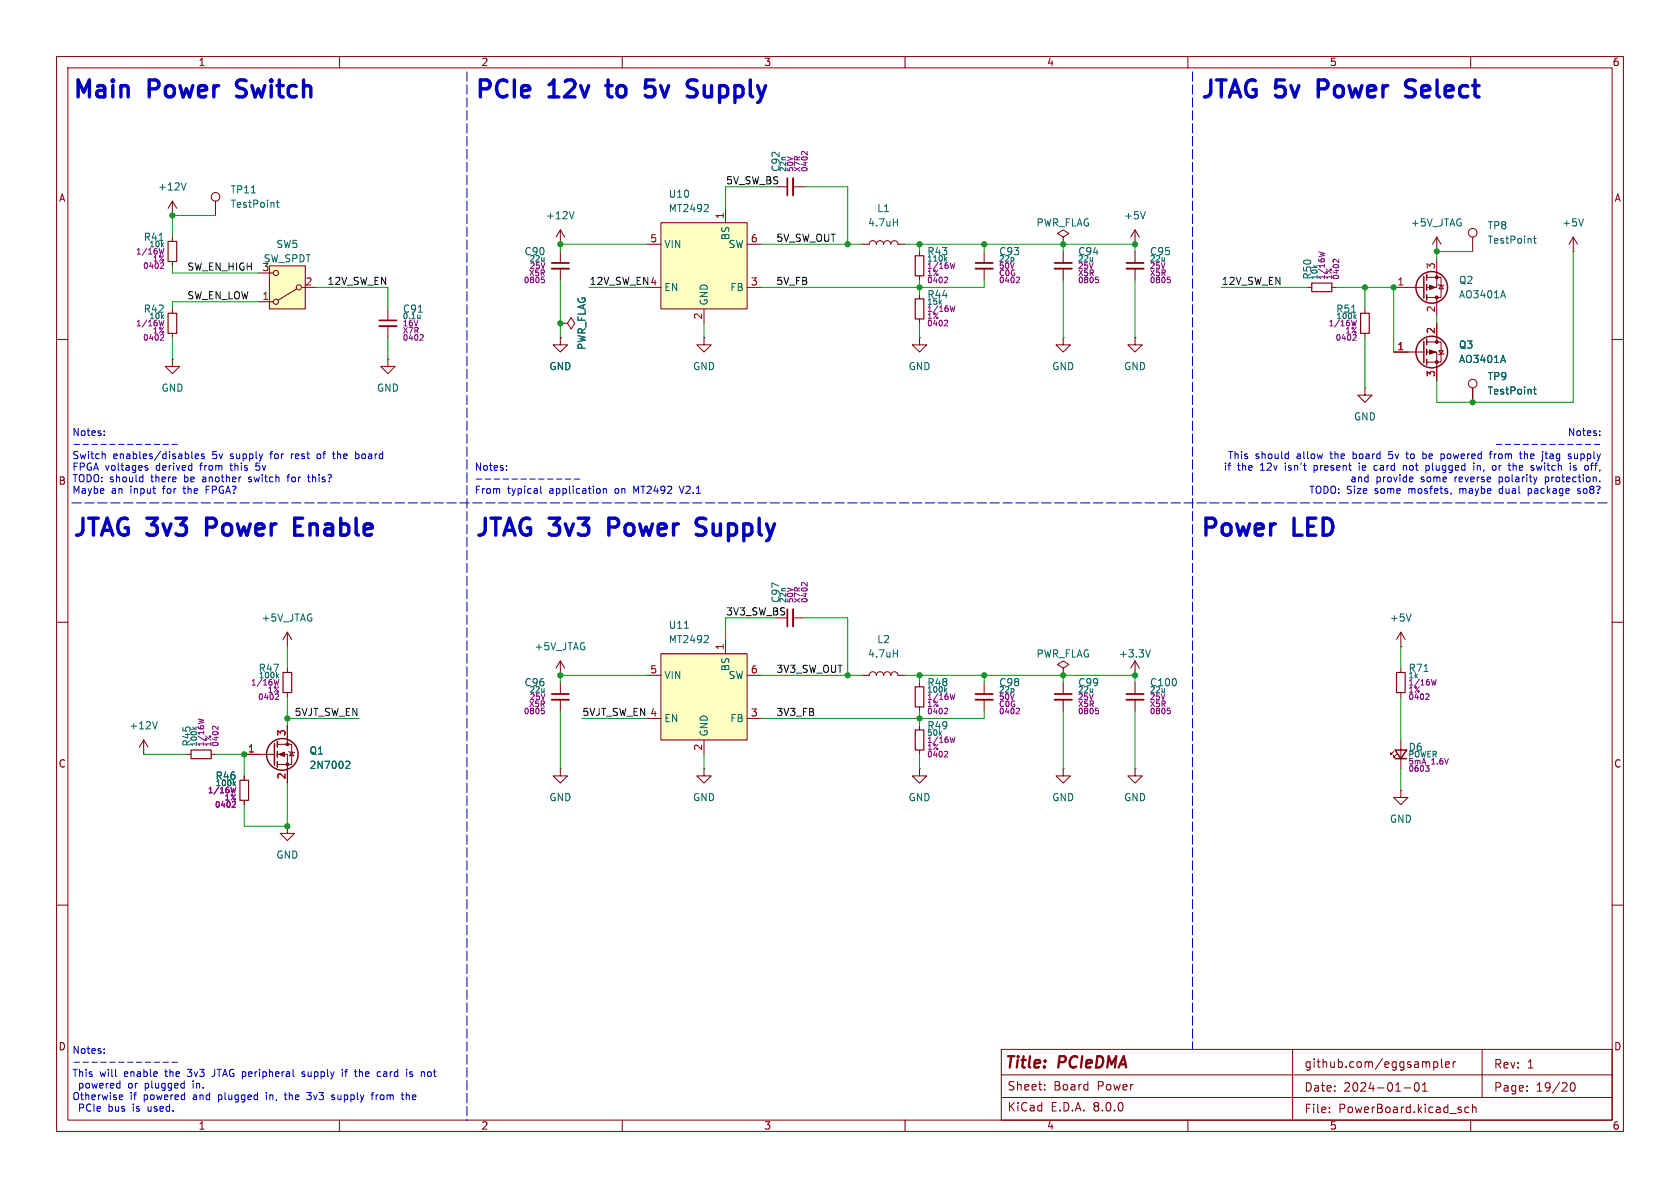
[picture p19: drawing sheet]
<svg xmlns="http://www.w3.org/2000/svg" width="297mm" height="210mm" viewBox="0 0 297 210" stroke-linecap="round" stroke-linejoin="round" font-family="sans-serif">
<defs><g id="words">
<g font-size="4.2" fill="#0000c2">
<text x="12.7" y="17.5">Main</text>
<text x="26.5" y="17.5">Power</text>
<text x="43.2" y="17.5">Switch</text>
<text x="83.8" y="17.5">PCIe</text>
<text x="97.3" y="17.5">12v</text>
<text x="108.8" y="17.5">to</text>
<text x="116.7" y="17.5">5v</text>
<text x="125.3" y="17.5">Supply</text>
<text x="212.1" y="17.5">JTAG 5v</text>
<text x="234.3" y="17.5">Power</text>
<text x="251.1" y="17.5">Select</text>
<text x="12.7" y="95">JTAG 3v3</text>
<text x="37.8" y="95">Power</text>
<text x="54.6" y="95">Enable</text>
<text x="83.8" y="95">JTAG 3v3</text>
<text x="108.9" y="95">Power</text>
<text x="125.7" y="95">Supply</text>
<text x="212.1" y="95">Power</text>
<text x="228.9" y="95">LED</text>
</g>
<g font-size="2.8" fill="#840000">
<text x="177.5" y="189.4">Title:</text>
<text x="187.2" y="189.4">PCIeDMA</text>
</g>
<g font-size="2.1" fill="#840000">
<text x="230.5" y="189">github.com/eggsampler</text>
<text x="264" y="189.1">Rev:</text>
<text x="269.9" y="189.1">1</text>
<text x="178" y="196.7">KiCad</text>
<text x="178" y="193">Sheet:</text>
<text x="185.7" y="196.7">E.D.A.</text>
<text x="186.2" y="193">Board</text>
<text x="193.3" y="196.7">8.0.0</text>
<text x="194" y="193">Power</text>
<text x="230.5" y="193.2">Date:</text>
<text x="230.5" y="197">File:</text>
<text x="236.6" y="197">PowerBoard.kicad_sch</text>
<text x="237.5" y="193.2">2024-01-01</text>
<text x="264" y="193.2">Page:</text>
<text x="271.5" y="193.2">19/20</text>
</g>
<g font-size="1.8" fill="#840000">
<text x="35" y="11.9">1</text>
<text x="85" y="11.9">2</text>
<text x="135" y="11.9">3</text>
<text x="185" y="11.9">4</text>
<text x="235" y="11.9">5</text>
<text x="285" y="11.9">6</text>
<text x="10.3" y="35.9">A</text>
<text x="285.3" y="35.9">A</text>
<text x="10.3" y="85.9">B</text>
<text x="285.3" y="85.9">B</text>
<text x="10.3" y="135.9">C</text>
<text x="285.3" y="135.9">C</text>
<text x="10.3" y="185.9">D</text>
<text x="285.3" y="185.9">D</text>
<text x="35" y="199.9">1</text>
<text x="85" y="199.9">2</text>
<text x="135" y="199.9">3</text>
<text x="185" y="199.9">4</text>
<text x="235" y="199.9">5</text>
<text x="285" y="199.9">6</text>
</g>
<g font-size="1.8" fill="#006464">
<text x="27.8" y="33.9">+12V</text>
<text x="40.6" y="34.4">TP11</text>
<text x="118.1" y="35.2">U10</text>
<text x="138" y="30.5" transform="rotate(-90 138 30.5)">C92</text>
<text x="40.6" y="36.9">TestPoint</text>
<text x="96.4" y="39">+12V</text>
<text x="118.1" y="37.7">MT2492</text>
<text x="153.4" y="40.2">4.7uH</text>
<text x="155" y="37.7">L1</text>
<text x="183.1" y="40.2">PWR_FLAG</text>
<text x="198.6" y="39">+5V</text>
<text x="249.3" y="40.2">+5V_JTAG</text>
<text x="262.9" y="40.7">TP8</text>
<text x="276.1" y="40.2">+5V</text>
<text x="25.3" y="42.8">R41</text>
<text x="46.5" y="46.6">SW_SPDT</text>
<text x="48.8" y="44">SW5</text>
<text x="92.6" y="45.3">C90</text>
<text x="117.3" y="44">VIN</text>
<text x="128.7" y="44">SW</text>
<text x="129.1" y="42.6" transform="rotate(-90 129.1 42.6)">BS</text>
<text x="163.8" y="45.3">R43</text>
<text x="176.5" y="45.3">C93</text>
<text x="190.5" y="45.3">C94</text>
<text x="203.2" y="45.3">C95</text>
<text x="262.9" y="43.3">TestPoint</text>
<text x="46.3" y="48">3</text>
<text x="117.3" y="51.7">EN</text>
<text x="129" y="51.7">FB</text>
<text x="163.8" y="52.9">R44</text>
<text x="232" y="49.5" transform="rotate(-90 232 49.5)">R50</text>
<text x="257.8" y="50.4">Q2</text>
<text x="257.8" y="52.9">AO3401A</text>
<text x="25.3" y="55.5">R42</text>
<text x="71.1" y="55.5">C91</text>
<text x="125.3" y="54.1" transform="rotate(-90 125.3 54.1)">GND</text>
<text x="236.1" y="55.5">R51</text>
<text x="97" y="65.6">GND</text>
<text x="103.7" y="62" transform="rotate(-90 103.7 62)">PWR_FLAG</text>
<text x="122.4" y="65.6">GND</text>
<text x="160.5" y="65.6">GND</text>
<text x="185.9" y="65.6">GND</text>
<text x="198.6" y="65.6">GND</text>
<text x="257.8" y="61.8">Q3</text>
<text x="257.8" y="64.4">AO3401A</text>
<text x="28.4" y="69.4">GND</text>
<text x="66.5" y="69.4">GND</text>
<text x="262.9" y="67.4">TP9</text>
<text x="262.9" y="70">TestPoint</text>
<text x="239.3" y="74.5">GND</text>
<text x="138" y="106.7" transform="rotate(-90 138 106.7)">C97</text>
<text x="46.1" y="110.1">+5V_JTAG</text>
<text x="118.1" y="111.4">U11</text>
<text x="118.1" y="113.9">MT2492</text>
<text x="155" y="113.9">L2</text>
<text x="245.6" y="110.1">+5V</text>
<text x="45.6" y="119">R47</text>
<text x="94.4" y="115.2">+5V_JTAG</text>
<text x="129.1" y="118.8" transform="rotate(-90 129.1 118.8)">BS</text>
<text x="153.4" y="116.4">4.7uH</text>
<text x="183.1" y="116.4">PWR_FLAG</text>
<text x="197.7" y="116.4">+3.3V</text>
<text x="248.9" y="119">R71</text>
<text x="92.6" y="121.5">C96</text>
<text x="117.3" y="120.2">VIN</text>
<text x="128.7" y="120.2">SW</text>
<text x="163.8" y="121.5">R48</text>
<text x="176.5" y="121.5">C98</text>
<text x="190.5" y="121.5">C99</text>
<text x="203.2" y="121.5">C100</text>
<text x="22.8" y="129.1">+12V</text>
<text x="117.3" y="127.9">EN</text>
<text x="125.3" y="130.3" transform="rotate(-90 125.3 130.3)">GND</text>
<text x="129" y="127.9">FB</text>
<text x="163.8" y="129.1">R49</text>
<text x="33.9" y="132.1" transform="rotate(-90 33.9 132.1)">R45</text>
<text x="54.6" y="133.6">Q1</text>
<text x="54.6" y="136.1">2N7002</text>
<text x="248.9" y="132.9">D6</text>
<text x="38" y="138">R46</text>
<text x="97" y="141.8">GND</text>
<text x="122.4" y="141.8">GND</text>
<text x="160.5" y="141.8">GND</text>
<text x="185.9" y="141.8">GND</text>
<text x="198.6" y="141.8">GND</text>
<text x="245.6" y="145.6">GND</text>
<text x="48.8" y="152">GND</text>
</g>
<g font-size="1.8" fill="#0f0f0f">
<text x="128.3" y="32.7">5V_SW_BS</text>
<text x="33" y="47.9">SW_EN_HIGH</text>
<text x="137.2" y="42.8">5V_SW_OUT</text>
<text x="33" y="53">SW_EN_LOW</text>
<text x="57.8" y="50.5">12V_SW_EN</text>
<text x="104.1" y="50.5">12V_SW_EN 4</text>
<text x="137.2" y="50.5">5V_FB</text>
<text x="215.9" y="50.5">12V_SW_EN</text>
<text x="128.3" y="108.9">3V3_SW_BS</text>
<text x="137.2" y="119">3V3_SW_OUT</text>
<text x="52" y="126.7">5VJT_SW_EN</text>
<text x="102.9" y="126.7">5VJT_SW_EN 4</text>
<text x="137.2" y="126.7">3V3_FB</text>
</g>
<g font-size="1.8" fill="#a90000">
<text x="128" y="38.8" transform="rotate(-90 128 38.8)">1</text>
<text x="114.9" y="42.9">5</text>
<text x="132.6" y="42.9">6</text>
<text x="253.7" y="47.7" transform="rotate(-90 253.7 47.7)">3</text>
<text x="46.3" y="53.1">1</text>
<text x="53.9" y="50.5">2</text>
<text x="132.6" y="50.5">3</text>
<text x="246.9" y="50.5">1</text>
<text x="124.2" y="56.6" transform="rotate(-90 124.2 56.6)">2</text>
<text x="253.7" y="59.1" transform="rotate(-90 253.7 59.1)">2</text>
<text x="253.7" y="55.3" transform="rotate(-90 253.7 55.3)">2</text>
<text x="246.9" y="62">1</text>
<text x="253.7" y="66.7" transform="rotate(-90 253.7 66.7)">3</text>
<text x="114.9" y="119.1">5</text>
<text x="128" y="115" transform="rotate(-90 128 115)">1</text>
<text x="132.6" y="119.1">6</text>
<text x="50.5" y="130.2" transform="rotate(-90 50.5 130.2)">3</text>
<text x="132.6" y="126.7">3</text>
<text x="43.7" y="133.1">1</text>
<text x="50.5" y="137.9" transform="rotate(-90 50.5 137.9)">2</text>
<text x="124.2" y="132.8" transform="rotate(-90 124.2 132.8)">2</text>
</g>
<g font-size="1.8" fill="#0000c2">
<text x="12.7" y="77.2">Notes:</text>
<text x="277.1" y="77.2">Notes:</text>
<text x="12.7" y="81.2">Switch</text>
<text x="12.7" y="83.3">FPGA voltages</text>
<text x="20" y="81.2">enables/disables</text>
<text x="27.7" y="83.3">derived</text>
<text x="35.7" y="83.3">from</text>
<text x="37.7" y="81.2">5v</text>
<text x="41" y="81.2">supply</text>
<text x="41.2" y="83.3">this</text>
<text x="45.9" y="83.3">5v</text>
<text x="48.3" y="81.2">for</text>
<text x="52.1" y="81.2">rest</text>
<text x="56.9" y="81.2">of</text>
<text x="60" y="81.2">the</text>
<text x="64.1" y="81.2">board</text>
<text x="83.8" y="83.3">Notes:</text>
<text x="216.2" y="83.3">if</text>
<text x="217" y="81.2">This</text>
<text x="218.7" y="83.3">the</text>
<text x="221.9" y="81.2">should</text>
<text x="222.9" y="83.3">12v</text>
<text x="227.4" y="83.3">isn't</text>
<text x="229.3" y="81.2">allow</text>
<text x="232.7" y="83.3">present</text>
<text x="235.5" y="81.2">the</text>
<text x="239.6" y="81.2">board</text>
<text x="240.9" y="83.3">ie</text>
<text x="243.8" y="83.3">card</text>
<text x="246.2" y="81.2">5v</text>
<text x="249.1" y="83.3">not</text>
<text x="249.5" y="81.2">to</text>
<text x="252.6" y="81.2">be</text>
<text x="253.3" y="83.3">plugged</text>
<text x="256" y="81.2">powered</text>
<text x="262" y="83.3">in,</text>
<text x="264.9" y="81.2">from</text>
<text x="265.5" y="83.3">or</text>
<text x="268.6" y="83.3">the</text>
<text x="270.4" y="81.2">the</text>
<text x="272.7" y="83.3">switch</text>
<text x="274.5" y="81.2">jtag</text>
<text x="279.3" y="81.2">supply</text>
<text x="279.8" y="83.3">is</text>
<text x="282.6" y="83.3">off,</text>
<text x="12.7" y="85.3">TODO: should</text>
<text x="12.7" y="87.4">Maybe</text>
<text x="19.7" y="87.4">an</text>
<text x="23.1" y="87.4">input</text>
<text x="26.8" y="85.3">there</text>
<text x="29.1" y="87.4">for</text>
<text x="32.8" y="85.3">be</text>
<text x="32.9" y="87.4">the</text>
<text x="36.3" y="85.3">another</text>
<text x="37.1" y="87.4">FPGA?</text>
<text x="44.6" y="85.3">switch</text>
<text x="51.7" y="85.3">for</text>
<text x="55.5" y="85.3">this?</text>
<text x="83.8" y="87.4">From</text>
<text x="89.7" y="87.4">typical</text>
<text x="97.2" y="87.4">application</text>
<text x="109" y="87.4">on</text>
<text x="112.5" y="87.4">MT2492</text>
<text x="120.9" y="87.4">V2.1</text>
<text x="231.4" y="87.4">TODO: Size</text>
<text x="238.6" y="85.3">and</text>
<text x="243.1" y="87.4">some</text>
<text x="243.2" y="85.3">provide</text>
<text x="249.3" y="87.4">mosfets,</text>
<text x="251.3" y="85.3">some</text>
<text x="257.4" y="85.3">reverse</text>
<text x="258.5" y="87.4">maybe</text>
<text x="265.4" y="85.3">polarity</text>
<text x="265.7" y="87.4">dual</text>
<text x="271" y="87.4">package</text>
<text x="273.8" y="85.3">protection.</text>
<text x="280" y="87.4">so8?</text>
<text x="12.7" y="186.4">Notes:</text>
<text x="12.7" y="190.5">This</text>
<text x="17.6" y="190.5">will</text>
<text x="22.1" y="190.5">enable</text>
<text x="29.5" y="190.5">the</text>
<text x="33.7" y="190.5">3v3</text>
<text x="38.2" y="190.5">JTAG peripheral</text>
<text x="54.5" y="190.5">supply</text>
<text x="61.7" y="190.5">if</text>
<text x="64.2" y="190.5">the</text>
<text x="68.4" y="190.5">card</text>
<text x="73.7" y="190.5">is</text>
<text x="76.5" y="190.5">not</text>
<text x="12.7" y="194.6">Otherwise</text>
<text x="13.9" y="192.5">powered</text>
<text x="13.9" y="196.6">PCIe</text>
<text x="19.3" y="196.6">bus</text>
<text x="22.8" y="192.5">or</text>
<text x="23" y="194.6">if</text>
<text x="23.8" y="196.6">is</text>
<text x="25.5" y="194.6">powered</text>
<text x="25.9" y="192.5">plugged</text>
<text x="26.6" y="196.6">used.</text>
<text x="34.4" y="194.6">and</text>
<text x="34.6" y="192.5">in.</text>
<text x="39" y="194.6">plugged</text>
<text x="47.7" y="194.6">in,</text>
<text x="51.2" y="194.6">the</text>
<text x="55.4" y="194.6">3v3</text>
<text x="59.9" y="194.6">supply</text>
<text x="67.2" y="194.6">from</text>
<text x="72.7" y="194.6">the</text>
</g>
<g font-size="1.4" fill="#840084">
<text x="139.2" y="30.5" transform="rotate(-90 139.2 30.5)">22n</text>
<text x="140.4" y="30.5" transform="rotate(-90 140.4 30.5)">50V</text>
<text x="141.7" y="30.5" transform="rotate(-90 141.7 30.5)">X7R</text>
<text x="143" y="30.5" transform="rotate(-90 143 30.5)">0402</text>
<text x="23.9" y="45.2">1/16W</text>
<text x="25.2" y="47.7">0402</text>
<text x="26.3" y="43.9">10k</text>
<text x="26.9" y="46.4">1%</text>
<text x="93.5" y="46.4">22u</text>
<text x="93.5" y="47.7">25V</text>
<text x="163.8" y="46.4">110k</text>
<text x="163.8" y="47.7">1/16W</text>
<text x="176.5" y="47.7">50V</text>
<text x="190.5" y="46.4">22u</text>
<text x="190.5" y="47.7">25V</text>
<text x="203.2" y="46.4">22u</text>
<text x="203.2" y="47.7">25V</text>
<text x="92.5" y="50.3">0805</text>
<text x="93.4" y="49">X5R</text>
<text x="163.8" y="49">1%</text>
<text x="163.8" y="50.3">0402</text>
<text x="176.5" y="49">C0G</text>
<text x="176.5" y="50.3">0402</text>
<text x="190.5" y="49">X5R</text>
<text x="190.5" y="50.3">0805</text>
<text x="203.2" y="49">X5R</text>
<text x="203.2" y="50.3">0805</text>
<text x="233.1" y="49.6" transform="rotate(-90 233.1 49.6)">10k</text>
<text x="234.4" y="49.6" transform="rotate(-90 234.4 49.6)">1/16W</text>
<text x="235.7" y="49.6" transform="rotate(-90 235.7 49.6)">1%</text>
<text x="236.9" y="49.6" transform="rotate(-90 236.9 49.6)">0402</text>
<text x="23.9" y="57.9">1/16W</text>
<text x="26.3" y="56.6">10k</text>
<text x="26.9" y="59.1">1%</text>
<text x="71.1" y="57.9">16V</text>
<text x="71.1" y="59.1">X7R</text>
<text x="163.8" y="54.1">15k</text>
<text x="163.8" y="55.3">1/16W</text>
<text x="163.8" y="56.6">1%</text>
<text x="163.8" y="57.9">0402</text>
<text x="234.8" y="57.9">1/16W</text>
<text x="236.1" y="56.6">100k</text>
<text x="237.7" y="59.1">1%</text>
<text x="25.2" y="60.4">0402</text>
<text x="71.1" y="60.4">0402</text>
<text x="236" y="60.4">0402</text>
<text x="139.2" y="106.7" transform="rotate(-90 139.2 106.7)">22n</text>
<text x="140.4" y="106.7" transform="rotate(-90 140.4 106.7)">50V</text>
<text x="141.7" y="106.7" transform="rotate(-90 141.7 106.7)">X7R</text>
<text x="143" y="106.7" transform="rotate(-90 143 106.7)">0402</text>
<text x="44.3" y="121.4">1/16W</text>
<text x="45.5" y="123.9">0402</text>
<text x="45.6" y="120.1">100k</text>
<text x="47.2" y="122.6">1%</text>
<text x="93.4" y="125.2">X5R</text>
<text x="93.5" y="122.6">22u</text>
<text x="93.5" y="123.9">25V</text>
<text x="163.8" y="122.6">100k</text>
<text x="163.8" y="123.9">1/16W</text>
<text x="163.8" y="125.2">1%</text>
<text x="176.5" y="123.9">50V</text>
<text x="176.5" y="125.2">C0G</text>
<text x="190.5" y="122.6">22u</text>
<text x="190.5" y="123.9">25V</text>
<text x="190.5" y="125.2">X5R</text>
<text x="203.2" y="122.6">22u</text>
<text x="203.2" y="123.9">25V</text>
<text x="203.2" y="125.2">X5R</text>
<text x="248.9" y="120.1">1k</text>
<text x="248.9" y="121.4">1/16W</text>
<text x="248.9" y="122.6">1%</text>
<text x="248.9" y="123.9">0402</text>
<text x="92.5" y="126.5">0805</text>
<text x="163.8" y="130.3">50k</text>
<text x="163.8" y="131.5">1/16W</text>
<text x="163.8" y="126.5">0402</text>
<text x="176.5" y="126.5">0402</text>
<text x="190.5" y="126.5">0805</text>
<text x="203.2" y="126.5">0805</text>
<text x="35" y="132.1" transform="rotate(-90 35 132.1)">100k</text>
<text x="36.3" y="132.1" transform="rotate(-90 36.3 132.1)">1/16W</text>
<text x="37.6" y="132.1" transform="rotate(-90 37.6 132.1)">1%</text>
<text x="38.8" y="132.1" transform="rotate(-90 38.8 132.1)">0402</text>
<text x="163.8" y="132.8">1%</text>
<text x="163.8" y="134.1">0402</text>
<text x="248.9" y="135.3">5mA</text>
<text x="248.9" y="136.6">0603</text>
<text x="253" y="135.3">1.6V</text>
<text x="36.6" y="140.4">1/16W</text>
<text x="37.9" y="143">0402</text>
<text x="38" y="139.2">100k</text>
<text x="39.6" y="141.7">1%</text>
</g>
<g font-size="1.4" fill="#006464">
<text x="176.5" y="46.4">22p</text>
<text x="71.1" y="56.6">0.1u</text>
<text x="176.5" y="122.6">22p</text>
<text x="248.9" y="134.1">POWER</text>
</g>
</g></defs>
<g fill="none" stroke="#840000" stroke-width=".18">
<path d="M10 10h277v190h-277zM12 12h273v186h-273zM60 10v2M110 10v2M160 10v2M210 10v2M260 10v2M10 60h2M254 57.2v3.3M260.3 41.9v2.6M285 60h2M246.4 62.2h5.3"/>
<path d="M252.2 62.2h1.8v5.1M252.2 60.5h2.6v3.5h-2.6M254.4 62h.7l-.3 .6zM255.3 62.5l-.2 .1h-.7l-.1 .1M260.3 68.6v2.5M10 110h2M50.8 111.8v2.5M50.8 118.1v.8M50.8 111.8l-.8 1.2M50.8 111.8l.8 1.2M99.1 116.8v2.6M99.1 116.8l-.8 1.3"/>
<path d="M99.1 116.8l.7 1.3M247.6 118.1v.8M285 110h2M43.2 133.4h5.3M49 133.4h1.8v5M49 131.6h2.6v3.5h-2.6M50.8 122.4v.8M50.8 128.3v3.3M51.1 132.8l.1 .2h.7l.2 .1M51.6 133l.3 .6h-.7zM99.1 120.7v2M99.1 123.7v2"/>
<path d="M247.6 122.4v.8M10 160h2M285 160h2M60 198v2M110 198v2M160 198v2M177 194h108M177 190h108M177 185.5h108v12.5h-108zM184.7 192.6v.1M184.7 191.8v.1M210 198v2"/>
<path d="M228.5 185.5v12.5M235 196.6v.1M235 195.8v.1M248.2 192.3h1.2M250.2 191.5l.2-.1a.81 .81 0 0 1 .6 .6 .81 .81 0 0 1-.3 .8l-.2 .1a.81 .81 0 0 1-.3-1.4zM251.5 192.9h.8M251.5 191.8l.4-.4v1.5M253.5 187.7v1.5M253.5 187.8l.4-.1 .3 .3v.4l-.2 .2h-.5M254.8 187.2v1.3l.2 .2M255.5 188.2l.8-.2-.1-.2-.4-.1-.3 .2 .1 .7h.6M256.9 187.7v1"/>
<path d="M257.3 187.7l-.3 .1-.1 .2M259.7 195.8l-.5-.1-.2 .3v.4l.1 .2h.6M260 198v2M260.3 195.8l.2-.1 .4 .1 .1 .9M260.3 195.2v1.5M262 185.5v8.5M270 192.8v.1M270 192v.1M277.8 191.5l.2-.1a.8 .8 0 0 1 .5 .7 .8 .8 0 0 1-.5 .8 .99 .99 0 0 1-.2-1.4z"/>
<circle cx="260.4" cy="41.1" r=".76"/>
<circle cx="260.4" cy="67.8" r=".76"/>
</g>
<g fill="none" stroke="#840000" stroke-width=".25">
<path d="M252.2 59.9v1.1M251.7 60.3v3.8M252.2 61.7v1M252.2 63.5v1M48.5 131.4v3.9M49 131.1v1M49 132.8v1.1M49 134.6v1"/>
<circle cx="253.1" cy="62.2" r="2.79"/>
<circle cx="49.9" cy="133.3" r="2.79"/>
</g>
<g fill="#840000" stroke="#840000" stroke-width=".18">
<path d="M252.7 61.8l1 .4-1 .4z"/>
<path d="M49.3 133.4l1-.4v.7z"/>
<circle cx="254" cy="64" r=".25"/>
<circle cx="254" cy="60.5" r=".25"/>
<circle cx="50.8" cy="135.1" r=".25"/>
<circle cx="50.8" cy="131.6" r=".25"/>
</g>
<path d="M271.1 42.2h.5M271.3 41.7v1.1l.3 .2M265.7 62.8l.4 1.3M271.1 68.8h.5M271.3 68.4v1.1l.3 .2M49 119.5l.3 .3M251.8 118.7h.7M61.3 134.6h.4l.2 .3-.8 .9h.8" fill="none" stroke="#006464" stroke-width=".18"/>
<path d="M50 118.9h1.6v3.5h-1.6zM246.9 118.9h1.5v3.5h-1.5z" fill="none" stroke="#840000" stroke-width=".2"/>
<path d="M49.2 123.1l-.6 .5h.7M49.3 120.1l-.2 1-.2-.7-.2 .7M96.2 125.7v.4l-.4 .1M252.2 122.6l.3 .1 .1 .2-.6 .7h.6M253.9 120.1l-.2 1-.2-.7-.2 .7" fill="none" stroke="#840084" stroke-width=".18"/>
<path d="M97.5 123.7h3.1" fill="none" stroke="#840000" stroke-width=".33"/>
<path d="M97.5 122.7h3.1" fill="none" stroke="#840000" stroke-width=".3"/>
<path d="M116.8 115.6h15.3v15.2h-15.3z" fill="#ffffc2"/>
<g fill="none" stroke="#840000" stroke-width=".18">
<path d="M30.5 38.1h.1M30.5 35.6v2.5M30.5 35.6l-.8 1.2M30.5 35.6l.7 1.2M38.1 35.6v2.5M30.5 41.9v.8M30.5 46.2v.8M30.5 54.6v.8M30.5 58.9v.8M68.6 54.6v2M68.6 57.7v2M152.4 43.2h1.3a.64 .64 0 0 1 .6-.7 .64 .64 0 0 1 .6 .7 .64 .64 0 0 1 .7-.7 .64 .64 0 0 1 .6 .7 .64 .64 0 0 1 .6-.7 .64 .64 0 0 1 .7 .7 .64 .64 0 0 1 .6-.7 .64 .64 0 0 1 .6 .7h1.3"/>
<path d="M200.7 43.2h.1M200.7 40.6l-.8 1.3M200.7 40.6v2.6M200.7 40.6l.7 1.3M231.1 50.8h.8M235.5 50.8h.7M254 41.9l-.8 1.3M254 41.9v2.6M254 41.9l.8 1.3M278.1 44.5h.1M278.1 41.9l-.7 1.3M278.1 41.9v2.6"/>
<path d="M278.1 41.9l.8 1.3M30.5 63.5v1.3h1.2l-1.2 1.2-1.3-1.2h1.3M30.5 63.5h.1M68.6 63.5v1.3h1.2l-1.2 1.2-1.3-1.2h1.3M68.6 63.5h.1M241.3 68.6v1.3h1.3l-1.3 1.2-1.3-1.2h1.3M241.3 68.6h.1M114.3 119.4h2.5M116.8 115.6h15.3v15.2h-15.3zM128.3 113v2.6M132.1 119.4h2.5M152.4 119.4h1.3a.64 .64 0 0 1 .6-.7 .64 .64 0 0 1 .6 .7 .64 .64 0 0 1 .7-.7 .64 .64 0 0 1 .6 .7 .64 .64 0 0 1 .6-.7 .64 .64 0 0 1 .7 .7 .64 .64 0 0 1 .6-.7 .64 .64 0 0 1 .6 .7h1.3"/>
<path d="M188 118.1l1-.6-1-.7-1.1 .7 1.1 .6v1.3M188 119.4h.1M99.1 135.9v1.3h1.2l-1.2 1.2-1.3-1.2h1.3M99.1 135.9h.1M114.3 127h2.5M124.5 135.9v1.3h1.2l-1.2 1.2-1.3-1.2h1.3M124.5 135.9h.1M124.5 130.8v2.6M132.1 127h2.5M162.6 135.9v1.3h1.2l-1.2 1.2-1.3-1.2h1.3M162.6 135.9h.1M162.6 120.7v.7"/>
<path d="M162.6 125v.7M162.6 128.3v.7M162.6 132.6v.8M174 120.7v2M174 123.7v2M188 135.9v1.3h1.2l-1.2 1.2-1.3-1.2h1.3M188 135.9h.1M188 120.7v2M188 123.7v2M50.8 146.1v1.2h1.3l-1.3 1.3-1.3-1.3h1.3M50.8 146.1h.1"/>
<circle cx="38.1" cy="34.8" r=".76"/>
</g>
<g fill="none" stroke="#006464" stroke-width=".18">
<path d="M32.9 32.3l-.4 1.3M44.4 34.1h.8M48.9 35.8h.4M49 35.4v1.1l.3 .1M157.9 39.3h.8M158.7 38.7v1.2M202.5 37.4l-.4 1.3M279.9 38.7l-.4 1.2M74 55.2h.7M74.3 55.7v.6M74.3 56.2l-.2 .1M121 111.1h.7"/>
<path d="M125.1 112.4l.1 .2v.3l-.7 .7h.7M157.9 115.5h.8M158.7 114.9v1.2M167.1 122l.3 .4"/>
</g>
<path d="M67.1 57.7h3M172.5 123.7h3M186.4 123.7h3.1" fill="none" stroke="#840000" stroke-width=".33"/>
<path d="M67.1 56.6h3M172.5 122.7h3M186.4 122.7h3.1" fill="none" stroke="#840000" stroke-width=".3"/>
<g fill="none" stroke="#840084" stroke-width=".18">
<path d="M28.9 59.6l-.6 .5h.6M28.9 46.9l-.6 .5h.6M29 56.6l-.3 1-.1-.7-.2 .7M29 43.9l-.3 1-.1-.7-.2 .7M74.4 59.1l.3 .1 .1 .2-.6 .7h.6M233.1 44.5l1 .3-.7 .2 .7 .2M236.7 45.8v.6l-.7-.6-.3 .1v.4M167.1 125.2h.3l.1 .3-.6 .7h.6M167.1 132.8l.3 .1 .1 .2-.6 .7h.6M168.8 130.3l-.2 1-.2-.7-.2 .7M168.8 122.6l-.2 1-.2-.7-.2 .7M179.8 125.2h.3l.1 .3-.6 .7h.6"/>
<path d="M193.7 125.2h.5M193.8 125.6h.2l.2 .2v.3l-.4 .1"/>
</g>
<path d="M29.7 55.4h1.5v3.5h-1.5zM29.7 42.7h1.5v3.5h-1.5zM231.9 50h3.6v1.6h-3.6zM161.8 129h1.5v3.6h-1.5zM161.8 121.4h1.5v3.6h-1.5z" fill="none" stroke="#840000" stroke-width=".2"/>
<path d="M47.6 47h6.4v7.6h-6.4z" fill="#ffffc2"/>
<g fill="none" stroke="#840000" stroke-width=".18">
<path d="M45.7 53.3h2.6M45.7 48.3h2.6M47.6 47h6.4v7.6h-6.4zM52.5 51.1l-3.4 2M53.3 50.8h2.6M99.1 57.2h1.2l.7-1.1 .6 1.1-.6 1-.7-1M99.1 57.2h.1M99.1 43.2h.1M99.1 40.6v2.6M99.1 44.5v2M99.1 47.5v2M99.1 40.6l-.8 1.3"/>
<path d="M99.1 40.6l.7 1.3M162.6 59.7v1.3h1.2l-1.2 1.2-1.3-1.2h1.3M162.6 59.7h.1M162.6 44.5v.7M162.6 48.8v.7M162.6 52.1v.7M162.6 56.4v.8M174 44.5v2M174 47.5v2M188 41.9l1-.6-1-.7-1.1 .7 1.1 .6v1.3M188 43.2h.1M188 59.7v1.3h1.2l-1.2 1.2-1.3-1.2h1.3"/>
<path d="M188 59.7h.1M188 44.5v2M188 47.5v2M200.7 59.7v1.3h1.2l-1.2 1.2-1.3-1.2h1.3M200.7 59.7h.1M200.7 44.5v2M200.7 47.5v2M241.3 54.6v.8M241.3 58.9v.8M246.4 50.8h5.3M252.2 49h2.6v3.6h-2.6M254 45.7v5.1h-1.8"/>
<path d="M254 52.6v3.3M254.3 50.3l.1 .1h.7l.2 .1M254.8 50.4l.3 .7h-.7zM137.2 109.2h2M140.2 109.2h2M200.7 119.4h.1M200.7 116.8v2.6M200.7 116.8l-.8 1.3M200.7 116.8l.7 1.3M247.6 114.3h.1M247.6 111.8v2.5M247.6 111.8l-.7 1.2"/>
<path d="M247.6 111.8l.8 1.2M25.4 133.4h.1M25.4 130.8l-.8 1.3M25.4 130.8v2.6M25.4 130.8l.8 1.3M33 133.4h.8M37.3 133.4h.8M43.2 137.2v.7M200.7 135.9v1.3h1.2l-1.2 1.2-1.3-1.2h1.3M200.7 135.9h.1M200.7 120.7v2M200.7 123.7v2"/>
<path d="M246.4 132.8l-.5 .6v-.3v.3h.2M246.9 133.4l-.5 .5v-.3v.3h.2M247.6 139.7v1.3h1.3l-1.3 1.2-1.2-1.2h1.2M247.6 139.7h.1M247.6 130.8v5.1M43.2 141.5v.7"/>
<circle cx="48.8" cy="53.3" r=".46"/>
<circle cx="48.8" cy="48.3" r=".46"/>
<circle cx="52.8" cy="50.8" r=".46"/>
</g>
<path d="M97.5 47.5h3.1M172.5 47.5h3M186.4 47.5h3.1M199.1 47.5h3.1M140.2 107.7v3M199.1 123.7h3.1" fill="none" stroke="#840000" stroke-width=".33"/>
<path d="M97.5 46.5h3.1M172.5 46.5h3M186.4 46.5h3.1M199.1 46.5h3.1M139.2 107.7v3M199.1 122.7h3.1" fill="none" stroke="#840000" stroke-width=".3"/>
<g fill="none" stroke="#840084" stroke-width=".18">
<path d="M96.2 49.5v.4l-.4 .1M167.1 49h.3l.1 .3-.6 .7h.6M167.1 56.6l.3 .1 .1 .2-.6 .7h.6M168.8 46.4l-.2 1-.2-.7-.2 .7M168.8 54.1l-.2 1-.2-.7-.2 .7M179.8 49h.3l.1 .3-.6 .7h.6M193.7 49h.5M193.8 49.4h.2l.2 .2v.3l-.4 .1M206.4 49h.5M206.5 49.4h.2l.2 .2v.3l-.4 .1M239.7 59.6l-.6 .5h.7M239.8 56.6l-.2 1-.2-.7-.2 .7"/>
<path d="M142.7 103v.6l-.7-.6-.3 .1v.3M35 127.1l1 .2-.7 .2 .7 .2M38.6 128.4v.6l-.8-.6-.2 .1v.3M41.7 139.2l-.3 1-.1-.8-.2 .8M206.4 125.2h.5M206.5 125.6h.2l.2 .2v.3l-.4 .1M252 135.3h.6l-.3 .4 .3 .1v.4l-.2 .1h-.2M41.6 142.1l-.6 .6h.6"/>
</g>
<path d="M161.8 45.2h1.5v3.6h-1.5zM161.8 52.8h1.5v3.6h-1.5zM240.5 55.4h1.6v3.5h-1.6zM33.8 132.6h3.5v1.5h-3.5zM42.4 137.9h1.5v3.6h-1.5z" fill="none" stroke="#840000" stroke-width=".2"/>
<path d="M101.5 37.4l-.4 1.3M167.1 45.8l.3 .4M239 55.2h.7M239.5 56l.3 .3M239.8 55.7l-.4 .3M265.7 51.4l.4 1.2M203.4 114.9l-.4 1.2M249.5 108.5l-.5 1.3M27.8 127.6l-.4 1.2M34.7 128.5l-.3 .3M41.3 138.5l.3 .4" fill="none" stroke="#006464" stroke-width=".18"/>
<g fill="none" stroke="#840000" stroke-width=".25">
<path d="M251.7 48.9v3.8M252.2 48.5v1M252.2 50.3v1M252.2 52.1v1M246.6 132.6h2.1l-1.1 1.5zM246.6 134.1h2.1"/>
<circle cx="253.1" cy="50.8" r="2.79"/>
</g>
<g fill="#840000" stroke="#840000" stroke-width=".18">
<path d="M252.7 50.4l1 .4-1 .4z"/>
<circle cx="254" cy="49" r=".25"/>
<circle cx="254" cy="52.6" r=".25"/>
</g>
<path d="M116.8 39.4h15.3v15.2h-15.3z" fill="#ffffc2"/>
<g fill="none" stroke="#840000" stroke-width=".18">
<path d="M116.8 39.4h15.3v15.2h-15.3zM128.3 36.8v2.6M137.2 33h2M140.2 33h2M99.1 59.7v1.3h1.2l-1.2 1.2-1.3-1.2h1.3M99.1 59.7h.1M99.1 57.2h.1M114.3 50.8h2.5M114.3 43.2h2.5M124.5 59.7v1.3h1.2l-1.2 1.2-1.3-1.2h1.3M124.5 59.7h.1M124.5 54.6v2.6"/>
<path d="M132.1 50.8h2.5M132.1 43.2h2.5M254 57.2v2.5M246.4 62.2h2.5M254 64.8v2.5M260.3 68.6v2.5M43.2 133.4h2.5M43.2 137.2v.7M50.8 128.3v2.5M50.8 135.9v2.5M43.2 141.5v.7"/>
</g>
<path d="M125.1 36.2l.1 .2v.3l-.7 .7h.7M265.7 62.8l.4 1.3M271.1 68.8h.5M271.3 68.4v1.1l.3 .2M41.3 138.5l.3 .4M61.3 134.6h.4l.2 .3-.8 .9h.8" fill="none" stroke="#006464" stroke-width=".18"/>
<path d="M140.2 31.5v3" fill="none" stroke="#840000" stroke-width=".33"/>
<path d="M139.2 31.5v3" fill="none" stroke="#840000" stroke-width=".3"/>
<path d="M142.7 26.8v.6l-.7-.6-.3 .1v.3M41.7 139.2l-.3 1-.1-.8-.2 .8M41.6 142.1l-.6 .6h.6" fill="none" stroke="#840084" stroke-width=".18"/>
<g fill="none" stroke="#0000c2" stroke-width=".18">
<path d="M13.1 78.6h1M14.7 78.6h.9M16.2 78.6h1M17.8 78.6h1M18.4 76.2v.1M18.4 76.9v.1M19.4 78.6h1M21 78.6h.9M22.5 78.6h1M24.1 78.6h1M25.7 78.6h.9M27.3 78.6h.9"/>
<path d="M28.8 78.6h1M30.4 78.6h1M33.9 79.8v1.1l.2 .2M227.8 79.8v1.3M246.2 79.8h-.6l-.1 .6 .2-.1M248.7 79.8v1.1l.3 .2M263.8 79.8l-.3 .2v1.1M264.5 78.6h1M266.1 78.6h1M267.7 78.6h1M269.3 78.6h.9M269.5 79.8v1.3"/>
<path d="M270.8 78.6h1M272.4 78.6h1M274 78.6h.9M275.5 78.6h1M277.1 78.6h1M278.7 78.6h1M280.3 78.6h.9M281.8 78.6h1M282.8 76.9v.1M282.8 76.2v.1M18.2 80.2l.4 .2v.7M24.9 84.3l.4 .1"/>
<path d="M25.3 85.1l-.4 .1M25.3 83.9v1.3M25.7 82.6l.4 .2 .1 .1-.2 .2h-.4M25.7 82.3h.4M34.5 80.7l.6-.2v-.2l-.4-.1-.2 .2 .1 .6h.5M36.1 80.3l-.3-.1-.2 .2 .1 .2 .4 .1v.3h-.5M36.4 86.6h.5M36.4 85.9v1.3M43.9 85.1l.2 .1M44.1 84.3l-.2 .2 .2 .2M45.2 83l.2 .1M45.3 81.9l-.1 .6 .2-.2"/>
<path d="M50.7 84.3h.5M51.2 83.9l-.3 .2v1.1M51.5 80.2v.9M51.7 80.2l-.2 .3M54.3 84.3h.5M54.5 83.9v1.1l.3 .2M56.5 80.2l-.3 .1-.2 .2 .1 .5 .4 .1M58.8 80.2h.4M58.9 80.9l.3 .2M62.9 80.3l.3-.1 .3 .3-.1 .5h-.5M84.2 84.7h1M85.8 84.7h1"/>
<path d="M87.4 84.7h.9M88.9 84.7h1M89.5 83v.1M89.5 82.3v.2M90.5 84.7h1M92.1 84.7h1M93.7 84.7h.9M95.2 84.7h1M95.6 85.9v1.1l.2 .2M96.8 84.7h1M98.4 84.7h.9M99.9 84.7h1"/>
<path d="M101.5 84.7h1M106.7 86.5l.1-.1h.3l.1 .8M106.7 86.4v.8M120.1 85.9l.4 1.3M227.4 80.2l.4 .1M227.8 81l-.4 .1M240.3 81.9v.1M240.3 82.3v.8M243.4 82.3h-.4l-.1 .2 .1 .5 .4 .1M245.5 81l.2 .1M248.1 82.4l.4-.1 .1 .2M248.1 82.3v.8"/>
<path d="M248.5 80.2h.5M249.4 84.3l.3 .1 .1 .2-.6 .1M249.7 85.1l-.3 .1M251.5 80.3l.4-.1 .2 .2M252.1 82.3h.3l.3 .2-.1 .6h-.5M252.1 81l-.2 .1-.4-.1M254.9 80.2l.3 .1 .2 .2-.1 .5-.4 .1M256.6 87.2l-.2 .2M260.6 82.3v.8M261.2 82.3v.8M261.5 82.3l-.3 .1M263.3 80.2h.5"/>
<path d="M264.2 80.2v.9M264.2 82.3l.3 .2v.4l-.3 .2M264.3 80.3l-.1 .2M265.1 86.4l-.1 .2 .1 .6M267.7 82.3l.4 .2M268.6 80.2h.5M268.8 81l.3 .1M269.9 80.2l-.4 .2M270.2 86.4v1.2M270.2 87.2h.3M270.5 86.4h-.3M271.6 82.3l.3 .8 .2-.6 .2 .6"/>
<path d="M271.7 84.3l-.3 .9M273.1 80.2h.5M273.2 84.3v1.3M273.2 85.1l.1 .1M273.3 84.3l-.1 .1M273.4 81l.2 .1M278.2 82.5l.5 .4-.2 .2h-.3M278.3 80.2l.1 .8h.4M278.6 82.3h-.3l-.1 .2M279.4 86.4h-.3l-.2 .2 .5 .4M279.4 87l-.2 .2h-.3M281.9 82.3h.5"/>
<path d="M282.1 82v1.1M282.8 85.1v.1M13.1 187.8h1M14.7 187.8h.9M16.2 187.8h1M17.8 187.8h1M18.4 186.1v.1M18.4 185.4v.1M19.4 187.8h1M20.5 190.2l.1 .1M21 187.8h.9M21.1 191.5l.1 .1"/>
<path d="M21.1 194.3h.5M21.1 193.6l.4-.1 .2 .3-.6 .2M21.2 191.1v1.2M21.2 192.3h-.1M22.5 187.8h1M24.1 187.8h1M25.7 187.8h.9M27.3 187.8h.9M28.8 187.8h1M30.4 187.8h1M37.8 190.2l-.3 .1M47.1 193.1v.1"/>
<path d="M47.1 193.5v.9M50.2 193.5h.5M50.4 193.1v1.1l.3 .2M53.9 189.5h-.3l-.2 .2 .5 .4M53.9 190.1l-.2 .2-.3-.1M54.2 194.3l.2 .1 .5-.1M54.2 193.1h.8l-.4 .5 .3 .1M58.7 193.9l.5 .3-.1 .1-.3 .1M58.7 193.6h.4M60.5 189v.2M60.5 189.5v.8M60.9 189.5h.5"/>
<path d="M61.3 189l-.2 .2v1.1M63.5 189v1.3M63.7 189.5l-.2 .1M65.6 193.5h.5M66.1 193.1l-.3 .2v1.1M66.5 193.5v.9M66.6 193.6l-.1 .2M67.2 189.5h.1M67.3 190.2l-.1 .1M67.8 189.9v.3M70.9 193.5h.5M71.2 194.3l.2 .1"/>
<path d="M71.8 193.1v1.3M72.2 193.5l-.4 .2M72.9 189.5h-.3l-.2 .1 .1 .2 .4 .1v.3h-.5M76.1 189.5h-.3l-.2 .2 .1 .5h.4"/>
</g>
<g fill="none" stroke="#0000c2" stroke-width=".6">
<path d="M41.8 17l.4 .1M42 14.4l-.2 .3 .2 .6M107.1 15.1h1.1M114.1 16.8l.4 .3h.7l.3-.1M115.6 14.1h-1.4l-.1 1.5 .4-.3h.7l.3 .1M122.1 14.1h.7l.4 .2M122.6 15.7a.73 .73 0 0 1 .6 .7 .73 .73 0 0 1-.6 .7M233.1 15.7h1.1M234.2 14.1h-1.1v3M248.5 17l.4 .1h.7l.3-.1M250.2 14.3l-.4-.2h-.7a.73 .73 0 0 0-.6 .7 .73 .73 0 0 0 .6 .8l.8 .2M36.5 93.2h1.2"/>
<path d="M37.7 91.6h-1.2v3M52.1 93h1M53.5 91.6h-1.4v3h1.4M107.6 93.2h1.2M108.8 91.6h-1.2v3M123.1 94.5l.4 .1h.7l.3-.1M124.8 91.7l-.4-.1h-.8a.73 .73 0 0 0-.5 .7 .73 .73 0 0 0 .5 .7l.9 .3"/>
</g>
<path d="M82.5 12.7v185.4M210.8 12.7v172.7M12.7 88.9h271.8" fill="none" stroke="#0000c2" stroke-width=".18" stroke-dasharray="1.7 .6"/>
<g fill="none" stroke="#009600" stroke-width=".18">
<path d="M38.1 38.1h-7.6v3.8M137.2 33h-8.9v3.8M142.2 33h7.7v10.2M30.5 47v1.3h15.2M30.5 59.7v3.8M45.7 53.3h-15.2v1.3M55.9 50.8h12.7v3.8M68.6 59.7v3.8M99.1 49.5v10.2M104.1 50.8h10.2M114.3 43.2h-15.2v1.3M124.5 57.2v2.5"/>
<path d="M134.6 43.2h17.8M160 43.2h40.7v1.3M162.6 43.2v1.3M162.6 49.5v2.6M162.6 57.2v2.5M174 49.5v1.3h-39.4M174 43.2v1.3M188 43.2v1.3M188 49.5v10.2M200.7 49.5v10.2M215.9 50.8h15.2M236.2 50.8h10.2v11.4"/>
<path d="M241.3 50.8v3.8M241.3 59.7v8.9M254 55.9v1.3M260.3 44.5h-6.3v1.2M278.1 44.5v26.6h-24.1v-3.8M50.8 114.3v3.8M114.3 119.4h-15.2v1.3M134.6 119.4h17.8M137.2 109.2h-8.9v3.8M142.2 109.2h7.7v10.2M160 119.4h40.7v1.3M162.6 119.4v1.3"/>
<path d="M174 119.4v1.3M188 119.4v1.3M247.6 114.3v3.8M25.4 133.4h7.6M38.1 133.4h5.1v3.8M50.8 127h12.7M50.8 123.2v5.1M50.8 138.4v7.7h-7.6v-3.9M99.1 125.7v10.2M102.9 127h11.4M124.5 133.4v2.5M162.6 125.7v2.6"/>
<path d="M162.6 133.4v2.5M174 125.7v1.3h-39.4M188 125.7v10.2M200.7 125.7v10.2M247.6 123.2v7.6M247.6 135.9v3.8"/>
</g>
<g fill="#009600" stroke="#009600" stroke-width=".18">
<circle cx="50.8" cy="127" r=".46"/>
<circle cx="50.8" cy="146.1" r=".46"/>
<circle cx="30.5" cy="38.1" r=".46"/>
<circle cx="200.7" cy="43.2" r=".46"/>
<circle cx="241.3" cy="50.8" r=".46"/>
<circle cx="246.4" cy="50.8" r=".46"/>
<circle cx="260.3" cy="71.1" r=".46"/>
<circle cx="254" cy="44.5" r=".46"/>
<circle cx="174" cy="43.2" r=".46"/>
<circle cx="188" cy="43.2" r=".46"/>
<circle cx="149.9" cy="43.2" r=".46"/>
<circle cx="162.6" cy="43.2" r=".46"/>
<circle cx="162.6" cy="50.8" r=".46"/>
<circle cx="99.1" cy="57.2" r=".46"/>
<circle cx="99.1" cy="43.2" r=".46"/>
<circle cx="99.1" cy="119.4" r=".46"/>
<circle cx="162.6" cy="119.4" r=".46"/>
<circle cx="149.9" cy="119.4" r=".46"/>
<circle cx="162.6" cy="127" r=".46"/>
<circle cx="174" cy="119.4" r=".46"/>
<circle cx="188" cy="119.4" r=".46"/>
<circle cx="200.7" cy="119.4" r=".46"/>
<circle cx="43.2" cy="133.4" r=".46"/>
</g>
<use href="#words"/>
</svg>
